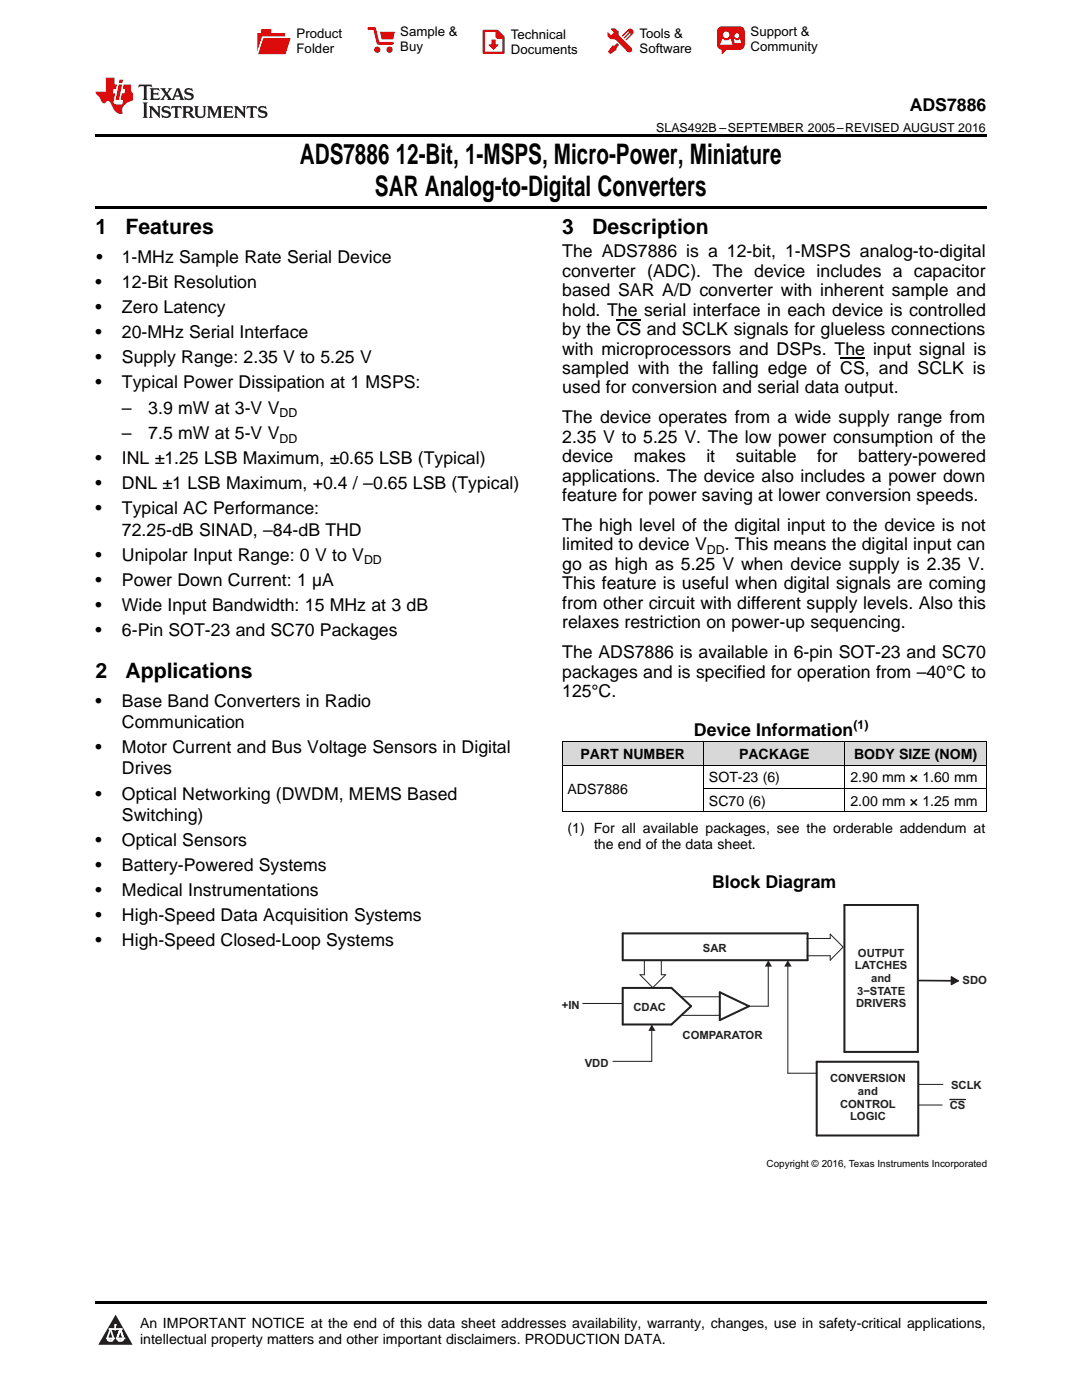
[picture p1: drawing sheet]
<svg xmlns="http://www.w3.org/2000/svg" width="216mm" height="279mm" viewBox="0 0 216 279" stroke-linecap="round" stroke-linejoin="round" font-family="sans-serif">
<defs><g id="words">
<g font-size="5.6">
<text x="59.8" y="32.8">ADS7886</text>
<text x="79" y="32.8">12-Bit, 1-MSPS, Micro-Power, Miniature</text>
<text x="74.8" y="39.2">SAR Analog-to-Digital Converters</text>
</g>
<g font-size="4.2">
<text x="19" y="46.7">1</text>
<text x="25" y="46.7">Features</text>
<text x="112.2" y="46.7">3</text>
<text x="118.2" y="46.7">Description</text>
<text x="19" y="135.4">2</text>
<text x="25" y="135.4">Applications</text>
</g>
<g font-size="3.5">
<text x="181.5" y="22.2">ADS7886</text>
<text x="19.2" y="52.4">•</text>
<text x="24.3" y="52.4">1-MHz Sample Rate Serial Device</text>
<text x="112.2" y="51.4">The ADS7886 is a 12-bit, 1-MSPS analog-to-digital</text>
<text x="19" y="57.4">•</text>
<text x="24.3" y="57.4">12-Bit Resolution</text>
<text x="112.2" y="55.2">converter (ADC). The device includes a capacitor</text>
<text x="112.2" y="59.1">based SAR A/D converter with inherent sample and</text>
<text x="19" y="62.4">•</text>
<text x="24.3" y="62.4">Zero Latency</text>
<text x="112.2" y="63">hold. The serial interface in each device is controlled</text>
<text x="19" y="67.5">•</text>
<text x="24.3" y="67.5">20-MHz Serial Interface</text>
<text x="112.2" y="66.9">by the CS and SCLK signals for glueless connections</text>
<text x="112.2" y="70.8">with microprocessors and DSPs. The input signal is</text>
<text x="19" y="72.5">•</text>
<text x="19" y="77.5">•</text>
<text x="24.3" y="72.5">Supply Range: 2.35 V to 5.25 V</text>
<text x="24.3" y="77.5">Typical Power Dissipation at 1 MSPS:</text>
<text x="112.2" y="74.6">sampled with the falling edge of CS, and SCLK is</text>
<text x="24.3" y="82.5">–</text>
<text x="29.6" y="82.5">3.9 mW at 3-V V</text>
<text x="112.2" y="78.5">used for conversion and serial data output.</text>
<text x="24.3" y="87.6">–</text>
<text x="29.6" y="87.6">7.5 mW at 5-V V</text>
<text x="112.2" y="84.5">The device operates from a wide supply range from</text>
<text x="112.2" y="88.4">2.35 V to 5.25 V. The low power consumption of the</text>
<text x="19" y="92.6">•</text>
<text x="24.3" y="92.6">INL ±1.25 LSB Maximum, ±0.65 LSB (Typical)</text>
<text x="112.2" y="92.3">device</text>
<text x="126.5" y="92.3">makes</text>
<text x="141" y="92.3">it</text>
<text x="146.8" y="92.3">suitable</text>
<text x="163.1" y="92.3">for</text>
<text x="171.3" y="92.3">battery-powered</text>
<text x="19" y="97.6">•</text>
<text x="24.3" y="97.6">DNL ±1 LSB Maximum, +0.4 / –0.65 LSB (Typical)</text>
<text x="112.2" y="96.1">applications. The device also includes a power down</text>
<text x="112.2" y="100">feature for power saving at lower conversion speeds.</text>
<text x="19" y="102.7">•</text>
<text x="24.3" y="102.7">Typical AC Performance:</text>
<text x="24.3" y="106.9">72.25-dB SINAD, –84-dB THD</text>
<text x="112.2" y="106">The high level of the digital input to the device is not</text>
<text x="19" y="111.9">•</text>
<text x="24.3" y="111.9">Unipolar Input Range: 0 V to V</text>
<text x="112.2" y="109.9">limited to device V</text>
<text x="112.2" y="113.7">go as high as 5.25 V when device supply is 2.35 V.</text>
<text x="144.6" y="109.9">. This means the digital input can</text>
<text x="19" y="116.9">•</text>
<text x="24.3" y="116.9">Power Down Current: 1 µA</text>
<text x="112.2" y="117.6">This feature is useful when digital signals are coming</text>
<text x="19" y="121.9">•</text>
<text x="24.3" y="121.9">Wide Input Bandwidth: 15 MHz at 3 dB</text>
<text x="112.2" y="121.5">from other circuit with different supply levels. Also this</text>
<text x="112.2" y="125.4">relaxes restriction on power-up sequencing.</text>
<text x="19" y="126.9">•</text>
<text x="24.3" y="126.9">6-Pin SOT-23 and SC70 Packages</text>
<text x="112.2" y="131.3">The ADS7886 is available in 6-pin SOT-23 and SC70</text>
<text x="112.2" y="135.2">packages and is specified for operation from –40°C to</text>
<text x="19" y="141.1">•</text>
<text x="24.3" y="141.1">Base Band Converters in Radio</text>
<text x="112.2" y="139.1">125°C.</text>
<text x="24.3" y="145.3">Communication</text>
<text x="138.5" y="146.8">Device Information</text>
<text x="19" y="150.3">•</text>
<text x="24.3" y="150.3">Motor Current and Bus Voltage Sensors in Digital</text>
<text x="24.3" y="154.6">Drives</text>
<text x="19" y="159.6">•</text>
<text x="24.3" y="159.6">Optical Networking (DWDM, MEMS Based</text>
<text x="24.3" y="163.8">Switching)</text>
<text x="19" y="168.8">•</text>
<text x="19" y="173.8">•</text>
<text x="24.3" y="168.8">Optical Sensors</text>
<text x="24.3" y="173.8">Battery-Powered Systems</text>
<text x="19" y="178.8">•</text>
<text x="24.3" y="178.8">Medical Instrumentations</text>
<text x="142.1" y="177.2">Block Diagram</text>
<text x="19" y="183.8">•</text>
<text x="24.3" y="183.8">High-Speed Data Acquisition Systems</text>
<text x="19" y="188.8">•</text>
<text x="24.3" y="188.8">High-Speed Closed-Loop Systems</text>
</g>
<g font-size="2.8">
<text x="115.8" y="151.5">PART NUMBER</text>
<text x="147.5" y="151.5">PACKAGE</text>
<text x="170.4" y="151.5">BODY SIZE (NOM)</text>
<text x="113.2" y="158.5">ADS7886</text>
<text x="141.5" y="156.1">SOT-23 (6)</text>
<text x="141.5" y="160.8">SC70 (6)</text>
<text x="169.7" y="156.1">2.90 mm × 1.60 mm</text>
<text x="169.7" y="160.8">2.00 mm × 1.25 mm</text>
<text x="113.2" y="166.3">(1) For all available packages, see the orderable addendum at</text>
<text x="118.5" y="169.5">the end of the data sheet.</text>
<text x="27.9" y="265">An IMPORTANT NOTICE at the end of this data sheet addresses availability, warranty, changes, use in safety-critical applications,</text>
<text x="27.9" y="268.2">intellectual property matters and other important disclaimers. PRODUCTION DATA.</text>
</g>
<g font-size="2.6">
<text x="59.2" y="7.6">Product</text>
<text x="59.2" y="10.6">Folder</text>
<text x="79.9" y="7.3">Sample &amp;</text>
<text x="79.9" y="10.2">Buy</text>
<text x="101.9" y="7.8">Technical</text>
<text x="101.9" y="10.8">Documents</text>
<text x="127.6" y="7.6">Tools &amp;</text>
<text x="127.6" y="10.6">Software</text>
<text x="149.8" y="7.2">Support &amp;</text>
<text x="149.8" y="10.2">Community</text>
</g>
<g font-size="2.5">
<text x="131" y="26.3">SLAS492B –SEPTEMBER 2005–REVISED AUGUST 2016</text>
<text x="55.8" y="83.3">DD</text>
<text x="55.8" y="88.3">DD</text>
<text x="72.6" y="112.6">DD</text>
<text x="141" y="110.6">DD</text>
<text x="170.3" y="145.4">(1)</text>
</g>
<g font-size="2.3" fill="#231f20">
<text x="140.3" y="189.9">SAR</text>
<text x="171.2" y="191">OUTPUT</text>
<text x="170.6" y="193.5">LATCHES</text>
<text x="173.8" y="196">and</text>
<text x="192.1" y="196.4">SDO</text>
<text x="112.1" y="201.4">+IN</text>
<text x="126.4" y="201.8">CDAC</text>
<text x="170.8" y="201">DRIVERS</text>
<text x="171" y="198.5">3−STATE</text>
<text x="136.2" y="207.4">COMPARATOR</text>
<text x="116.7" y="213">VDD</text>
<text x="165.6" y="216">CONVERSION</text>
<text x="167.6" y="221">CONTROL</text>
<text x="171.2" y="218.5">and</text>
<text x="189.5" y="221.3">CS</text>
<text x="189.8" y="217.4">SCLK</text>
<text x="169.6" y="223.6">LOGIC</text>
</g>
<text font-size="2" x="153" y="232.8">Copyright © 2016, Texas Instruments Incorporated</text>
</g></defs>
<g fill="#d8d8d8">
<path d="M112.2 148.1h28.2v4.7h-28.2z"/>
<path d="M140.4 148.1h28.2v4.7h-28.2z"/>
<path d="M168.6 148.1h28.2v4.7h-28.2z"/>
</g>
<path d="M23.1 262.4l3.4 6h-6.9z" fill="#231f20"/>
<path d="M21.4 267.1h1.2l-.3 .5h-.3a.55 .55 0 0 1-.6-.5z" fill-rule="evenodd" fill="#fff"/>
<path d="M21.4 267.1h1.2l-.3 .5h-.3a.55 .55 0 0 1-.6-.5z" fill="none" stroke="#231f20" stroke-width=".34"/>
<path d="M21.4 267.1l1.2 .1-.3 .4h-.5z" fill="none" stroke="#fff" stroke-width=".34"/>
<path d="M23 265.3h.1" fill="none" stroke="#fff" stroke-width=".34"/>
<path d="M23 264.4v.9z" fill="#fff"/>
<path d="M23 264.4v.9z" fill="none" stroke="#fff" stroke-width=".34"/>
<circle cx="23" cy="264.4" r=".17" fill="#fff"/>
<path d="M21.9 265.2h.1" fill="none" stroke="#fff" stroke-width=".34"/>
<path d="M21.9 265.2h2.3z" fill="#fff"/>
<path d="M21.9 265.2h2.3z" fill="none" stroke="#fff" stroke-width=".34"/>
<circle cx="24.2" cy="265.2" r=".17" fill="#fff"/>
<path d="M23.3 267.1h.1" fill="none" stroke="#fff" stroke-width=".34"/>
<path d="M24 265.2l-.7 1.9z" fill="#fff"/>
<path d="M24 265.2l-.7 1.9z" fill="none" stroke="#fff" stroke-width=".34"/>
<path d="M24 265.2l.7 1.9z" fill="#fff"/>
<path d="M24 265.2l.7 1.9z" fill="none" stroke="#fff" stroke-width=".34"/>
<path d="M24.6 267.1h.1" fill="none" stroke="#fff" stroke-width=".34"/>
<circle cx="21.4" cy="267.1" r=".17" fill="#fff"/>
<path d="M22.1 265.2l-.7 1.9z" fill="#fff"/>
<path d="M22.1 265.2l-.7 1.9z" fill="none" stroke="#fff" stroke-width=".34"/>
<path d="M22.1 265.2l.5 1.9z" fill="#fff"/>
<path d="M22.1 265.2l.5 1.9z" fill="none" stroke="#fff" stroke-width=".34"/>
<circle cx="22.6" cy="267.1" r=".17" fill="#fff"/>
<path d="M23.4 267.1h1.3a.65 .65 0 0 1-.7 .5 .65 .65 0 0 1-.6-.5z" fill-rule="evenodd" fill="#fff"/>
<path d="M23.4 267.1h1.3a.65 .65 0 0 1-.7 .5 .65 .65 0 0 1-.6-.5z" fill="none" stroke="#231f20" stroke-width=".34"/>
<path d="M23.4 267.1h1.3l-.4 .5h-.6z" fill="none" stroke="#fff" stroke-width=".34"/>
<path d="M23.3 267.1h.1" fill="none" stroke="#fff" stroke-width=".34"/>
<circle cx="24.7" cy="267.1" r=".17" fill="#fff"/>
<path d="M19 259.7h177.8v.5h-177.8z" fill="#000"/>
<path d="M128.6 189.9v4.6h-.9l2.6 2.6 2.5-2.6h-.8v-4.6M116.3 200.3h8M182.9 216.4h5.3M182.7 220.5h5.3" fill="none" stroke="#231f20" stroke-width=".2"/>
<path d="M124.3 197.2h9.7l3.9 3.6-3.9 3.7h-9.7z" fill="none" stroke="#231f20" stroke-width=".41"/>
<path d="M143.6 198l5.8 2.8-5.8 2.8z" fill="#fff"/>
<path d="M143.6 198l5.8 2.8-5.8 2.8z" fill="none" stroke="#231f20" stroke-width=".41"/>
<path d="M124.3 187.9h36.8v3.7h-36.8z" fill-rule="evenodd" fill="#fff"/>
<path d="M124.3 186.3h36.8v5.3h-36.8z" fill="none" stroke="#231f20" stroke-width=".41"/>
<path d="M168.5 180.6h14.7v29.3h-14.7z" fill-rule="evenodd" fill="#fff"/>
<path d="M168.5 180.6h14.6v29.3h-14.6z" fill="none" stroke="#231f20" stroke-width=".41"/>
<path d="M135.9 198.9h7.7M135.9 202.6h7.7" fill="none" stroke="#231f20" stroke-width=".2"/>
<path d="M163 211.9h20.2v18.2h-20.2z" fill-rule="evenodd" fill="#fff"/>
<path d="M163 211.9h20.2v14.7h-20.2z" fill="none" stroke="#231f20" stroke-width=".41"/>
<path d="M153.3 192.7v8.1h-3.9" fill="none" stroke="#231f20" stroke-width=".2"/>
<path d="M153.3 191.6l.7 1.3h-1.4z" fill="#231f20"/>
<path d="M157.2 192.7v21.5h5.8" fill="none" stroke="#231f20" stroke-width=".2"/>
<path d="M157.2 191.6l.8 1.3h-1.5z" fill="#231f20"/>
<path d="M130.1 205.6v6.2h-7.8" fill="none" stroke="#231f20" stroke-width=".2"/>
<path d="M130.1 204.5l.7 1.2h-1.4z" fill="#231f20"/>
<path d="M183.1 195.7h8.1" fill="none" stroke="#231f20" stroke-width=".34"/>
<path d="M161 187.3h4.7v-.9l2.5 2.6-2.5 2.6v-.9h-4.7" fill="none" stroke="#231f20" stroke-width=".2"/>
<path d="M189.8 194.9l1.4 .8-1.4 .8z" fill="#231f20"/>
<path d="M189.8 194.9l1.4 .8-1.4 .8z" fill="none" stroke="#231f20" stroke-width=".27"/>
<path d="M189.5 219.4l3.1 .1zM189.5 219.4h3.1" fill="none" stroke="#231f20" stroke-width=".2"/>
<path d="M112.2 152.7h84.6M112.2 148h84.6M112.2 148.1v14M140.4 148.1v14M140.4 157.4h56.4M168.6 148.1v14M196.8 148.1v14M112.2 162h84.6" fill="none" stroke="#000" stroke-width=".2"/>
<path d="M19 26.8h177.8v.6h-177.8zM19 41.2h177.8v.5h-177.8zM112.2 162l.1 .1zM168.5 162l.1 .1zM196.7 162l.1 .1z" fill="#000"/>
<path d="M27.7 16.9l-.1 .6 .6-.3h.5v.2v2.2l-.2 .4h1l-.2-.4v-2.2v-.2h.5l.6 .3-.2-.6zM29.9 17.6l.2 .4v1.6l-.2 .4h1.9l.1-.6a1.09 1.09 0 0 1-1.3 .1v-.6h.6l.4 .2v-.7l-.2 .2h-.8v-.6l.2-.1a1.01 1.01 0 0 1 1 .3l-.1-.6zM32 17.6l.9 1.2-1 1.2h.9l-.2-.3 .5-.7 .5 .7-.3 .3h1.7l-.2-.3 .1-.4h1l.1 .4-.2 .3h1l-.3-.4-.7-2h-.5l-1 2.2-.8-1.1 .9-1.1h-.9l.2 .2-.4 .7-.4-.7 .2-.2zM35.4 18l.4 1h-.8zM37 17.7a.66 .66 0 0 0-.2 .8 .66 .66 0 0 0 .6 .4l.7 .2 .1 .2a.8 .8 0 0 1-.7 .4 .8 .8 0 0 1-.7-.5l.1 .8 .2-.2a.94 .94 0 0 0 1.1 .1 .94 .94 0 0 0 .4-.9 1.48 1.48 0 0 0-1.3-.6v-.4a1.1 1.1 0 0 1 1.2 .2l-.2-.6-.2 .1-.5-.1zM28.5 20.4l.2 .4v2.3l-.2 .4h1l-.2-.4v-2.3l.2-.4zM29.7 21.2l.2 .4v1.5l-.2 .4h.8l-.3-.4 .1-1.3 1.6 1.8v-2l.2-.4h-.7l.2 .2v1.1l-1.2-1.3zM32.5 21.3a.66 .66 0 0 0-.2 .8 .66 .66 0 0 0 .6 .4l.6 .2 .2 .2a.8 .8 0 0 1-.8 .4 .8 .8 0 0 1-.7-.5l.2 .7 .2-.1a.94 .94 0 0 0 1 .1 .94 .94 0 0 0 .5-1 1.47 1.47 0 0 0-1.3-.6l-.1-.3a1.1 1.1 0 0 1 1.3 .2l-.2-.6-.2 .1-.5-.2zM34.3 21.2l-.2 .6a.64 .64 0 0 1 .8-.3v1.6l-.2 .4h1l-.3-.4 .1-1.6a.66 .66 0 0 1 .8 .3l-.2-.6zM36.3 21.2l.3 .4v1.5l-.3 .4h1l-.2-.2v-.7h.5l.1 .1a.8 .8 0 0 0 1.2 .7l-1-1a.62 .62 0 0 0 .6-.5 .62 .62 0 0 0-.6-.7zM37.1 21.5h.1a.48 .48 0 0 1 .6 0 .48 .48 0 0 1 .1 .6l-.2 .1-.6 .1zM38.7 21.2l.2 .2a2.29 2.29 0 0 0 .4 2 1.05 1.05 0 0 0 1.7-.7v-1.3l.2-.2h-.8l.2 .4v1.1a.61 .61 0 0 1-.6 .6 .61 .61 0 0 1-.6-.6v-1.1l.3-.4zM41.3 21.2l.3 .4v1.5l-.3 .4h.8l-.2-.4v-1.4l.8 1.9 .9-1.9v1.4l-.2 .4h.9l-.2-.4v-1.5l.2-.4h-.8l-.7 1.5-.6-1.5zM44.5 21.2l.2 .4v1.5l-.2 .4h1.9l.2-.6a1.1 1.1 0 0 1-1.4 .2v-.7h.6l.4 .2v-.6l-.2 .1-.8 .1v-.6l.2-.1a1.02 1.02 0 0 1 1.1 .2l-.2-.5zM46.7 21.2l.2 .4v1.5l-.2 .4h.8l-.3-.4 .1-1.3 1.6 1.8v-2l.2-.4h-.7l.2 .2v1.1l-1.2-1.3zM49.3 21.2l-.1 .6a.64 .64 0 0 1 .8-.3v1.6l-.3 .4h1l-.2-.4v-1.6a.66 .66 0 0 1 .8 .3l-.1-.6zM51.7 21.3a.66 .66 0 0 0-.2 .7 .66 .66 0 0 0 .7 .5l.6 .2 .1 .2a.8 .8 0 0 1-.7 .4 .8 .8 0 0 1-.7-.5l.1 .7 .2-.1a.94 .94 0 0 0 1.1 .1 .94 .94 0 0 0 .4-1 1.48 1.48 0 0 0-1.2-.6l-.1-.3a1.1 1.1 0 0 1 1.2 .2l-.2-.6-.1 .1-.6-.2z" fill="#231f20"/>
<path d="M21.1 15.5v2.8h-2v.4l.9 .9a.96 .96 0 0 0 1 1 .59 .59 0 0 1 .5-.4 .59 .59 0 0 1 .5 .3l.4 .8a1.61 1.61 0 0 0 2.1 1.3 1.63 1.63 0 0 1 1.1-2.2l.9-.3v-1.5a1.6 1.6 0 0 1-.4-1.7h-1.4l-.2 .9h.5l-.2 .8h-.5l-.2 1v.3h.5l-.2 .9h-.7a.74 .74 0 0 1-1-.6l.3-1.6h-.5l.2-.8h.5l.1-.9h-.4v-1.4zM23.7 16.9l-.7 3h.8l.6-3zM23.8 15.9l-.1 .7h.7l.2-.7z" fill="#ee1d23"/>
<g fill="#d60000">
<path d="M52.1 5.8h2v.8h2.8v4.2h-5.5v-4.2h.7z" fill-rule="evenodd"/>
<path d="M52.4 7.5h5.6l-1 3.3h-5.6z" fill-rule="evenodd"/>
</g>
<path d="M52.4 7.4h5.7l-.1 .1h-5.5l-1.1 3.3z" fill-rule="evenodd" fill="#fff"/>
<path d="M52.4 7.4h5.7l-.1 .1h-5.5l-1.1 3.3z" fill="none" stroke="#fff" stroke-width=".2"/>
<path d="M73.6 5.7h1.1l.7 2.9h2.9" fill="none" stroke="#d60000" stroke-width=".55"/>
<g fill="#d60000">
<path d="M75.8 6.3h3l-.4 1.6h-2.2z" fill-rule="evenodd"/>
<circle cx="75.3" cy="9.9" r=".62"/>
<circle cx="77.7" cy="9.9" r=".62"/>
</g>
<path d="M96.5 6.2h2.7l1.3 1.2v3.1h-4z" fill="none" stroke="#d60000" stroke-width=".44"/>
<g fill="#d60000">
<path d="M98.1 7.9h.8v1h.5l-.9 1.1-1-1v-.1h.6z" fill-rule="evenodd"/>
<path d="M98.9 6.2h.3l1.3 1.2v.4h-1.3l-.3-.4z" fill-rule="evenodd"/>
<path d="M121.9 5.7h.8l.7 .6 .1 .7 2.5 2.5-.8 .8-2.3-2.3-1.1-.2-.6-.6v-.8l.7 .6 .5-.4v-.2l-.5-.5z" fill-rule="evenodd"/>
<path d="M122.2 9.1h.4l.5-.5 .4 .4-.5 .5v.4l-1.2 .9-.5-.5z" fill-rule="evenodd"/>
<path d="M125.3 5.9a.67 .67 0 0 1 .9 0 .67 .67 0 0 1 0 .9z" fill-rule="evenodd"/>
<path d="M125.3 5.9l.9 .9-1.2 1.2h-.2v-.2l1-.9v-.2h-.2l-.9 1h-.2v-.2l.9-1 .1-.2h-.3l-.9 1h-.2v-.2z" fill-rule="evenodd"/>
<circle cx="125.6" cy="9.9" r=".54"/>
</g>
<path d="M123.3 6.3v.7" fill="none" stroke="#d60000" stroke-width=".2"/>
<g fill="#d60000">
<path d="M143.4 5.5l.6-.2h3.6a.95 .95 0 0 1 1 .9v2.8a.95 .95 0 0 1-1 .9h-3.6a.95 .95 0 0 1-.9-.9v-2.8z" fill-rule="evenodd"/>
<path d="M144 9.9h.9l-.7 .9h-.2z" fill-rule="evenodd"/>
</g>
<g fill="#fff">
<path d="M146.6 8.6h1.3z"/>
<path d="M144.1 7.8h.3l.1 .2h.8l.2-.2h.3l.4 1.1h-2.5z" fill-rule="evenodd"/>
<path d="M146.4 7.8h.3l.1 .2h.5l.2-.2h.2l.2 .8h-1.3z" fill-rule="evenodd"/>
<circle cx="144.9" cy="6.9" r=".65"/>
<circle cx="147" cy="7.1" r=".48"/>
</g>
<path d="M123 63.8h4.9M167.7 71.5h4.8" fill="none" stroke="#000" stroke-width=".25"/>
<use href="#words"/>
</svg>
